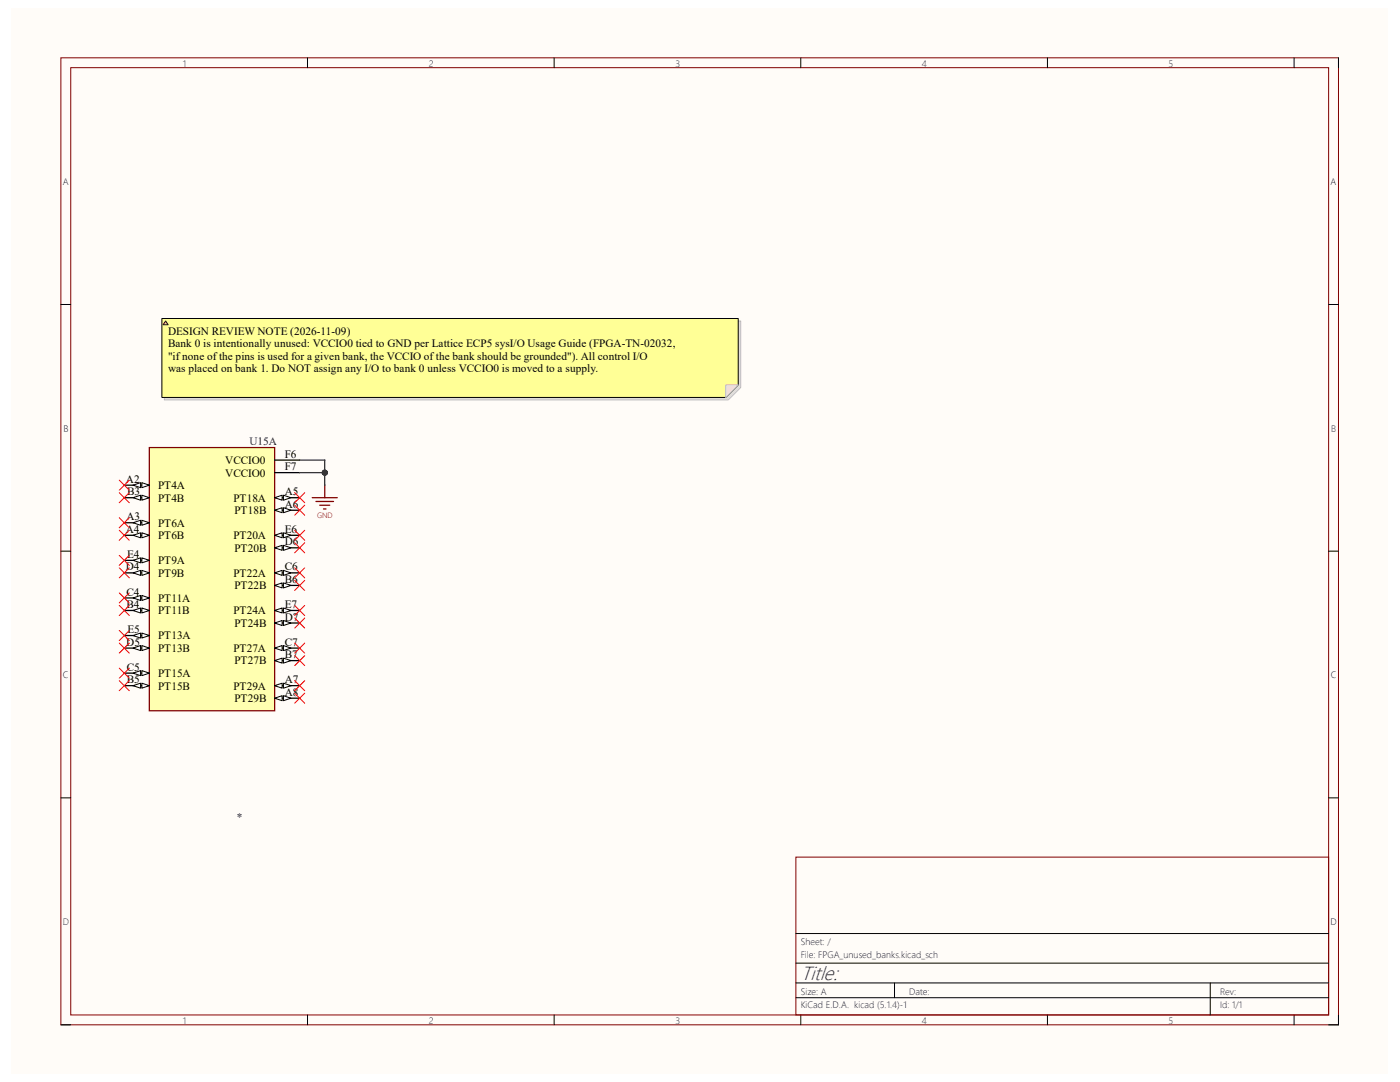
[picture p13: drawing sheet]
<svg xmlns="http://www.w3.org/2000/svg" width="279mm" height="216mm" viewBox="0 0 279 216" stroke-linecap="round" stroke-linejoin="round" font-family="sans-serif">
<defs><g id="words">
<text font-size="4" fill="#000080" x="159.8" y="195.5">Title:</text>
<g font-size="2.2">
<text x="33.5" y="66.8">DESIGN REVIEW NOTE (2026-11-09)</text>
<text x="33.5" y="69.3">Bank 0 is intentionally unused: VCCIO0 tied to GND per Lattice ECP5 sysI/O Usage Guide (FPGA-TN-02032,</text>
<text x="33.5" y="71.8">&quot;if none of the pins is used for a given bank, the VCCIO of the bank should be grounded&quot;). All control I/O</text>
<text x="33.5" y="74.3">was placed on bank 1. Do NOT assign any I/O to bank 0 unless VCCIO0 is moved to a supply.</text>
<text x="45" y="92.6">VCCIO0</text>
<text x="45" y="95.1">VCCIO0</text>
<text x="56.8" y="91.3">F6</text>
<text x="56.8" y="93.8">F7</text>
<text x="25.1" y="96.3">A2</text>
<text x="25.4" y="98.8">B3</text>
<text x="31.5" y="97.6">PT4A</text>
<text x="31.5" y="100.1">PT4B</text>
<text x="46.6" y="100.1">PT18A</text>
<text x="56.8" y="98.8">A5</text>
<text x="56.8" y="101.3">A6</text>
<text x="25.1" y="106.3">A4</text>
<text x="25.2" y="103.8">A3</text>
<text x="31.5" y="105.1">PT6A</text>
<text x="31.5" y="107.6">PT6B</text>
<text x="46.6" y="107.6">PT20A</text>
<text x="46.8" y="102.6">PT18B</text>
<text x="56.8" y="106.3">E6</text>
<text x="25.1" y="113.8">D4</text>
<text x="25.4" y="111.3">E4</text>
<text x="31.5" y="112.6">PT9A</text>
<text x="46.8" y="110.1">PT20B</text>
<text x="56.8" y="108.8">D6</text>
<text x="56.8" y="113.8">C6</text>
<text x="25.2" y="118.8">C4</text>
<text x="31.5" y="115.1">PT9B</text>
<text x="46.6" y="115.1">PT22A</text>
<text x="46.8" y="117.6">PT22B</text>
<text x="56.8" y="116.3">B6</text>
<text x="25.2" y="121.3">B4</text>
<text x="31.5" y="120.1">PT11A</text>
<text x="31.5" y="122.6">PT11B</text>
<text x="46.6" y="122.6">PT24A</text>
<text x="46.8" y="125.1">PT24B</text>
<text x="56.8" y="121.3">E7</text>
<text x="56.8" y="123.8">D7</text>
<text x="25.2" y="128.8">D5</text>
<text x="25.4" y="126.3">E5</text>
<text x="31.5" y="127.6">PT13A</text>
<text x="31.5" y="130.1">PT13B</text>
<text x="46.6" y="130.1">PT27A</text>
<text x="56.8" y="128.8">C7</text>
<text x="56.8" y="131.3">B7</text>
<text x="25.3" y="133.8">C5</text>
<text x="25.3" y="136.3">B5</text>
<text x="31.5" y="135.1">PT15A</text>
<text x="31.5" y="137.6">PT15B</text>
<text x="46.6" y="137.6">PT29A</text>
<text x="46.8" y="132.6">PT27B</text>
<text x="56.8" y="136.3">A7</text>
<text x="46.8" y="140.1">PT29B</text>
<text x="56.8" y="138.8">A8</text>
</g>
<g font-size="2.2" fill="#000080">
<text x="49.8" y="88.8">U15A</text>
<text x="47.3" y="163.8">*</text>
</g>
<g font-size="1.9" fill="#000080">
<text x="36.5" y="13.3">1</text>
<text x="85.6" y="13.3">2</text>
<text x="134.8" y="13.3">3</text>
<text x="183.9" y="13.3">4</text>
<text x="233.2" y="13.3">5</text>
<text x="12.5" y="36.9">A</text>
<text x="265.6" y="36.9">A</text>
<text x="12.7" y="86.1">B</text>
<text x="265.7" y="86.1">B</text>
<text x="12.6" y="135.4">C</text>
<text x="265.6" y="135.4">C</text>
<text x="12.5" y="184.6">D</text>
<text x="265.6" y="184.6">D</text>
<text x="159.8" y="191.2">File: FPGA_unused_banks.kicad_sch</text>
<text x="159.8" y="188.5">Sheet: /</text>
<text x="159.8" y="201.2">KiCad E.D.A. kicad (5.1.4)-1</text>
<text x="159.8" y="198.5">Size: A</text>
<text x="181.4" y="198.5">Date:</text>
<text x="243.5" y="198.5">Rev:</text>
<text x="243.5" y="201.2">Id: 1/1</text>
<text x="36.5" y="204.3">1</text>
<text x="85.6" y="204.3">2</text>
<text x="134.8" y="204.3">3</text>
<text x="183.9" y="204.3">4</text>
<text x="233.2" y="204.3">5</text>
</g>
<text font-size="1.5" fill="#800000" x="63.3" y="103.4">GND</text>
</g></defs>
<path d="M2.3 1.7h274.7v212.6h-274.7z" fill-rule="evenodd" fill="#fffcf8"/>
<path d="M12.1 11.5h255v193h-255zM14.1 13.5h251.1v189h-251.1zM158.8 171h106.4v31.5h-106.4z" fill="none" stroke="#800000" stroke-width=".2"/>
<g fill="none" stroke="#000" stroke-width=".2">
<path d="M61.4 11.5v2M110.6 11.5v2M159.8 11.5v2M209 11.5v2M258.3 11.5v2M267.1 11.5v2M12.1 60.8h2M265.2 60.8h1.9M12.1 110h2M265.2 110h1.9M12.1 159.2h2M265.2 159.2h1.9"/>
<path d="M158.8 199.1h106.4M158.8 196.1h106.4M158.8 192.2h106.4M158.8 186.3h106.4M178.5 196.1v3M241.5 196.1v6.4M12.1 204.5h2M61.4 202.5v2M110.6 202.5v2M159.8 202.5v2M209 202.5v2M258.3 202.5v2"/>
<path d="M267.1 202.5v2h-1.9"/>
</g>
<path d="M62.3 99.3h5M64.8 96.8v2.5M63.1 100.1h3.5M63.8 100.8h2M64.6 101.6h.5" fill="none" stroke="#800000" stroke-width=".25"/>
<path d="M29.8 89.3h25v52.5h-25z" fill-rule="evenodd" fill="#ffffb0"/>
<path d="M29.8 89.3h25v52.5h-25z" fill="none" stroke="#800000" stroke-width=".25"/>
<path d="M24.8 96.8h5" fill="none" stroke="#000" stroke-width=".25"/>
<path d="M28.3 96.3l1.5 .5-1.5 .5z" fill="#f8fcff"/>
<path d="M28.3 96.3l1.5 .5-1.5 .5z" fill="none" stroke="#000" stroke-width=".2"/>
<path d="M26.6 96.8l1.5-.5v1z" fill="#f8fcff"/>
<path d="M26.6 96.8l1.5-.5v1z" fill="none" stroke="#000" stroke-width=".2"/>
<path d="M24.8 99.3h5" fill="none" stroke="#000" stroke-width=".25"/>
<path d="M28.3 98.8l1.5 .5-1.5 .5z" fill="#f8fcff"/>
<path d="M28.3 98.8l1.5 .5-1.5 .5z" fill="none" stroke="#000" stroke-width=".2"/>
<path d="M26.6 99.3l1.5-.5v1z" fill="#f8fcff"/>
<path d="M26.6 99.3l1.5-.5v1z" fill="none" stroke="#000" stroke-width=".2"/>
<path d="M24.8 104.3h5" fill="none" stroke="#000" stroke-width=".25"/>
<path d="M28.3 103.8l1.5 .5-1.5 .5z" fill="#f8fcff"/>
<path d="M28.3 103.8l1.5 .5-1.5 .5z" fill="none" stroke="#000" stroke-width=".2"/>
<path d="M26.6 104.3l1.5-.5v1z" fill="#f8fcff"/>
<path d="M26.6 104.3l1.5-.5v1z" fill="none" stroke="#000" stroke-width=".2"/>
<path d="M24.8 106.8h5" fill="none" stroke="#000" stroke-width=".25"/>
<path d="M28.3 106.3l1.5 .5-1.5 .5z" fill="#f8fcff"/>
<path d="M28.3 106.3l1.5 .5-1.5 .5z" fill="none" stroke="#000" stroke-width=".2"/>
<path d="M26.6 106.8l1.5-.5v1z" fill="#f8fcff"/>
<path d="M26.6 106.8l1.5-.5v1z" fill="none" stroke="#000" stroke-width=".2"/>
<path d="M24.8 111.8h5" fill="none" stroke="#000" stroke-width=".25"/>
<path d="M28.3 111.3l1.5 .5-1.5 .5z" fill="#f8fcff"/>
<path d="M28.3 111.3l1.5 .5-1.5 .5z" fill="none" stroke="#000" stroke-width=".2"/>
<path d="M26.6 111.8l1.5-.5v1z" fill="#f8fcff"/>
<path d="M26.6 111.8l1.5-.5v1z" fill="none" stroke="#000" stroke-width=".2"/>
<path d="M24.8 114.3h5" fill="none" stroke="#000" stroke-width=".25"/>
<path d="M28.3 113.8l1.5 .5-1.5 .5z" fill="#f8fcff"/>
<path d="M28.3 113.8l1.5 .5-1.5 .5z" fill="none" stroke="#000" stroke-width=".2"/>
<path d="M26.6 114.3l1.5-.5v1z" fill="#f8fcff"/>
<path d="M26.6 114.3l1.5-.5v1z" fill="none" stroke="#000" stroke-width=".2"/>
<path d="M24.8 119.3h5" fill="none" stroke="#000" stroke-width=".25"/>
<path d="M28.3 118.8l1.5 .5-1.5 .5z" fill="#f8fcff"/>
<path d="M28.3 118.8l1.5 .5-1.5 .5z" fill="none" stroke="#000" stroke-width=".2"/>
<path d="M26.6 119.3l1.5-.5v1z" fill="#f8fcff"/>
<path d="M26.6 119.3l1.5-.5v1z" fill="none" stroke="#000" stroke-width=".2"/>
<path d="M24.8 121.8h5" fill="none" stroke="#000" stroke-width=".25"/>
<path d="M28.3 121.3l1.5 .5-1.5 .5z" fill="#f8fcff"/>
<path d="M28.3 121.3l1.5 .5-1.5 .5z" fill="none" stroke="#000" stroke-width=".2"/>
<path d="M26.6 121.8l1.5-.5v1z" fill="#f8fcff"/>
<path d="M26.6 121.8l1.5-.5v1z" fill="none" stroke="#000" stroke-width=".2"/>
<path d="M24.8 126.8h5" fill="none" stroke="#000" stroke-width=".25"/>
<path d="M28.3 126.3l1.5 .5-1.5 .5z" fill="#f8fcff"/>
<path d="M28.3 126.3l1.5 .5-1.5 .5z" fill="none" stroke="#000" stroke-width=".2"/>
<path d="M26.6 126.8l1.5-.5v1z" fill="#f8fcff"/>
<path d="M26.6 126.8l1.5-.5v1z" fill="none" stroke="#000" stroke-width=".2"/>
<path d="M24.8 129.3h5" fill="none" stroke="#000" stroke-width=".25"/>
<path d="M28.3 128.8l1.5 .5-1.5 .5z" fill="#f8fcff"/>
<path d="M28.3 128.8l1.5 .5-1.5 .5z" fill="none" stroke="#000" stroke-width=".2"/>
<path d="M26.6 129.3l1.5-.5v1z" fill="#f8fcff"/>
<path d="M26.6 129.3l1.5-.5v1z" fill="none" stroke="#000" stroke-width=".2"/>
<path d="M24.8 134.3h5" fill="none" stroke="#000" stroke-width=".25"/>
<path d="M28.3 133.8l1.5 .5-1.5 .5z" fill="#f8fcff"/>
<path d="M28.3 133.8l1.5 .5-1.5 .5z" fill="none" stroke="#000" stroke-width=".2"/>
<path d="M26.6 134.3l1.5-.5v1z" fill="#f8fcff"/>
<path d="M26.6 134.3l1.5-.5v1z" fill="none" stroke="#000" stroke-width=".2"/>
<path d="M24.8 136.8h5" fill="none" stroke="#000" stroke-width=".25"/>
<path d="M28.3 136.3l1.5 .5-1.5 .5z" fill="#f8fcff"/>
<path d="M28.3 136.3l1.5 .5-1.5 .5z" fill="none" stroke="#000" stroke-width=".2"/>
<path d="M26.6 136.8l1.5-.5v1z" fill="#f8fcff"/>
<path d="M26.6 136.8l1.5-.5v1z" fill="none" stroke="#000" stroke-width=".2"/>
<path d="M54.8 91.8h5M54.8 94.3h5M54.8 99.3h5" fill="none" stroke="#000" stroke-width=".25"/>
<path d="M54.8 99.3l1.5-.5v1z" fill="#f8fcff"/>
<path d="M54.8 99.3l1.5-.5v1z" fill="none" stroke="#000" stroke-width=".2"/>
<path d="M56.6 98.8l1.5 .5-1.5 .5z" fill="#f8fcff"/>
<path d="M56.6 98.8l1.5 .5-1.5 .5z" fill="none" stroke="#000" stroke-width=".2"/>
<path d="M54.8 101.8h5" fill="none" stroke="#000" stroke-width=".25"/>
<path d="M54.8 101.8l1.5-.5v1z" fill="#f8fcff"/>
<path d="M54.8 101.8l1.5-.5v1z" fill="none" stroke="#000" stroke-width=".2"/>
<path d="M56.6 101.3l1.5 .5-1.5 .5z" fill="#f8fcff"/>
<path d="M56.6 101.3l1.5 .5-1.5 .5z" fill="none" stroke="#000" stroke-width=".2"/>
<path d="M54.8 106.8h5" fill="none" stroke="#000" stroke-width=".25"/>
<path d="M54.8 106.8l1.5-.5v1z" fill="#f8fcff"/>
<path d="M54.8 106.8l1.5-.5v1z" fill="none" stroke="#000" stroke-width=".2"/>
<path d="M56.6 106.3l1.5 .5-1.5 .5z" fill="#f8fcff"/>
<path d="M56.6 106.3l1.5 .5-1.5 .5z" fill="none" stroke="#000" stroke-width=".2"/>
<path d="M54.8 109.3h5" fill="none" stroke="#000" stroke-width=".25"/>
<path d="M54.8 109.3l1.5-.5v1z" fill="#f8fcff"/>
<path d="M54.8 109.3l1.5-.5v1z" fill="none" stroke="#000" stroke-width=".2"/>
<path d="M56.6 108.8l1.5 .5-1.5 .5z" fill="#f8fcff"/>
<path d="M56.6 108.8l1.5 .5-1.5 .5z" fill="none" stroke="#000" stroke-width=".2"/>
<path d="M54.8 114.3h5" fill="none" stroke="#000" stroke-width=".25"/>
<path d="M54.8 114.3l1.5-.5v1z" fill="#f8fcff"/>
<path d="M54.8 114.3l1.5-.5v1z" fill="none" stroke="#000" stroke-width=".2"/>
<path d="M56.6 113.8l1.5 .5-1.5 .5z" fill="#f8fcff"/>
<path d="M56.6 113.8l1.5 .5-1.5 .5z" fill="none" stroke="#000" stroke-width=".2"/>
<path d="M54.8 116.8h5" fill="none" stroke="#000" stroke-width=".25"/>
<path d="M54.8 116.8l1.5-.5v1z" fill="#f8fcff"/>
<path d="M54.8 116.8l1.5-.5v1z" fill="none" stroke="#000" stroke-width=".2"/>
<path d="M56.6 116.3l1.5 .5-1.5 .5z" fill="#f8fcff"/>
<path d="M56.6 116.3l1.5 .5-1.5 .5z" fill="none" stroke="#000" stroke-width=".2"/>
<path d="M54.8 121.8h5" fill="none" stroke="#000" stroke-width=".25"/>
<path d="M54.8 121.8l1.5-.5v1z" fill="#f8fcff"/>
<path d="M54.8 121.8l1.5-.5v1z" fill="none" stroke="#000" stroke-width=".2"/>
<path d="M56.6 121.3l1.5 .5-1.5 .5z" fill="#f8fcff"/>
<path d="M56.6 121.3l1.5 .5-1.5 .5z" fill="none" stroke="#000" stroke-width=".2"/>
<path d="M54.8 124.3h5" fill="none" stroke="#000" stroke-width=".25"/>
<path d="M54.8 124.3l1.5-.5v1z" fill="#f8fcff"/>
<path d="M54.8 124.3l1.5-.5v1z" fill="none" stroke="#000" stroke-width=".2"/>
<path d="M56.6 123.8l1.5 .5-1.5 .5z" fill="#f8fcff"/>
<path d="M56.6 123.8l1.5 .5-1.5 .5z" fill="none" stroke="#000" stroke-width=".2"/>
<path d="M54.8 129.3h5" fill="none" stroke="#000" stroke-width=".25"/>
<path d="M54.8 129.3l1.5-.5v1z" fill="#f8fcff"/>
<path d="M54.8 129.3l1.5-.5v1z" fill="none" stroke="#000" stroke-width=".2"/>
<path d="M56.6 128.8l1.5 .5-1.5 .5z" fill="#f8fcff"/>
<path d="M56.6 128.8l1.5 .5-1.5 .5z" fill="none" stroke="#000" stroke-width=".2"/>
<path d="M54.8 131.8h5" fill="none" stroke="#000" stroke-width=".25"/>
<path d="M54.8 131.8l1.5-.5v1z" fill="#f8fcff"/>
<path d="M54.8 131.8l1.5-.5v1z" fill="none" stroke="#000" stroke-width=".2"/>
<path d="M56.6 131.3l1.5 .5-1.5 .5z" fill="#f8fcff"/>
<path d="M56.6 131.3l1.5 .5-1.5 .5z" fill="none" stroke="#000" stroke-width=".2"/>
<path d="M54.8 136.8h5" fill="none" stroke="#000" stroke-width=".25"/>
<path d="M54.8 136.8l1.5-.5v1z" fill="#f8fcff"/>
<path d="M54.8 136.8l1.5-.5v1z" fill="none" stroke="#000" stroke-width=".2"/>
<path d="M56.6 136.3l1.5 .5-1.5 .5z" fill="#f8fcff"/>
<path d="M56.6 136.3l1.5 .5-1.5 .5z" fill="none" stroke="#000" stroke-width=".2"/>
<path d="M54.8 139.3h5" fill="none" stroke="#000" stroke-width=".25"/>
<path d="M54.8 139.3l1.5-.5v1z" fill="#f8fcff"/>
<path d="M54.8 139.3l1.5-.5v1z" fill="none" stroke="#000" stroke-width=".2"/>
<path d="M56.6 138.8l1.5 .5-1.5 .5z" fill="#f8fcff"/>
<path d="M56.6 138.8l1.5 .5-1.5 .5z" fill="none" stroke="#000" stroke-width=".2"/>
<path d="M59.8 91.8h5M64.8 94.3v2.5" fill="none" stroke="#000080" stroke-width=".25"/>
<circle cx="64.8" cy="94.3" r=".5" fill="#000080"/>
<circle cx="64.8" cy="94.3" r=".5" fill="none" stroke="#000080" stroke-width=".2"/>
<path d="M59.8 94.3h5" fill="none" stroke="#000080" stroke-width=".25"/>
<circle cx="64.8" cy="94.3" r=".5" fill="#000080"/>
<circle cx="64.8" cy="94.3" r=".5" fill="none" stroke="#000080" stroke-width=".2"/>
<path d="M64.8 91.8v2.5" fill="none" stroke="#000080" stroke-width=".25"/>
<circle cx="64.8" cy="94.3" r=".5" fill="#000080"/>
<circle cx="64.8" cy="94.3" r=".5" fill="none" stroke="#000080" stroke-width=".2"/>
<g fill="none" stroke="#f00" stroke-width=".2">
<path d="M23.8 95.8l2 2M23.8 98.3l2 2M25.8 95.8l-2 2M25.8 98.3l-2 2M58.8 98.3l2 2M60.8 98.3l-2 2M23.8 103.3l2 2M23.8 105.8l2 2M23.8 118.3l2 2M23.8 113.3l2 2M23.8 110.8l2 2M25.8 103.3l-2 2"/>
<path d="M25.8 105.8l-2 2M25.8 118.3l-2 2M25.8 113.3l-2 2M25.8 110.8l-2 2M58.8 100.8l2 2M58.8 115.8l2 2M58.8 113.3l2 2M58.8 108.3l2 2M58.8 105.8l2 2M60.8 100.8l-2 2M60.8 115.8l-2 2M60.8 113.3l-2 2"/>
<path d="M60.8 108.3l-2 2M60.8 105.8l-2 2M23.8 120.8l2 2M23.8 135.8l2 2M23.8 133.3l2 2M23.8 128.3l2 2M23.8 125.8l2 2M25.8 133.3l-2 2M25.8 135.8l-2 2M25.8 120.8l-2 2M25.8 128.3l-2 2M25.8 125.8l-2 2"/>
<path d="M58.8 135.8l2 2M58.8 138.3l2 2M58.8 130.8l2 2M58.8 128.3l2 2M58.8 123.3l2 2M58.8 120.8l2 2M60.8 135.8l-2 2M60.8 138.3l-2 2M60.8 130.8l-2 2M60.8 128.3l-2 2M60.8 123.3l-2 2M60.8 120.8l-2 2"/>
</g>
<path d="M32.8 64.1h115v13.2l-2.5 2.5h-112.5z" fill-rule="evenodd" fill="#e0ddd7"/>
<path d="M32.8 64.1h115v13.2l-2.5 2.5h-112.5z" fill="none" stroke="#bfbdba" stroke-width=".2"/>
<path d="M32.3 63.6h115v13.2l-2.5 2.5h-112.5z" fill-rule="evenodd" fill="#ffff96"/>
<path d="M32.3 63.6h115v13.2l-2.5 2.5h-112.5z" fill="none" stroke="#000" stroke-width=".2"/>
<path d="M144.8 76.8h2.5l-2.5 2.5z" fill="#f2f0d8"/>
<path d="M144.8 76.8h2.5l-2.5 2.5z" fill="none" stroke="#bfbdba" stroke-width=".2"/>
<path d="M33.1 64.1l.5 .7h-1z" fill="#ffcc78"/>
<path d="M33.1 64.1l.5 .7h-1z" fill="none" stroke="#300" stroke-width=".2"/>
<use href="#words"/>
</svg>
